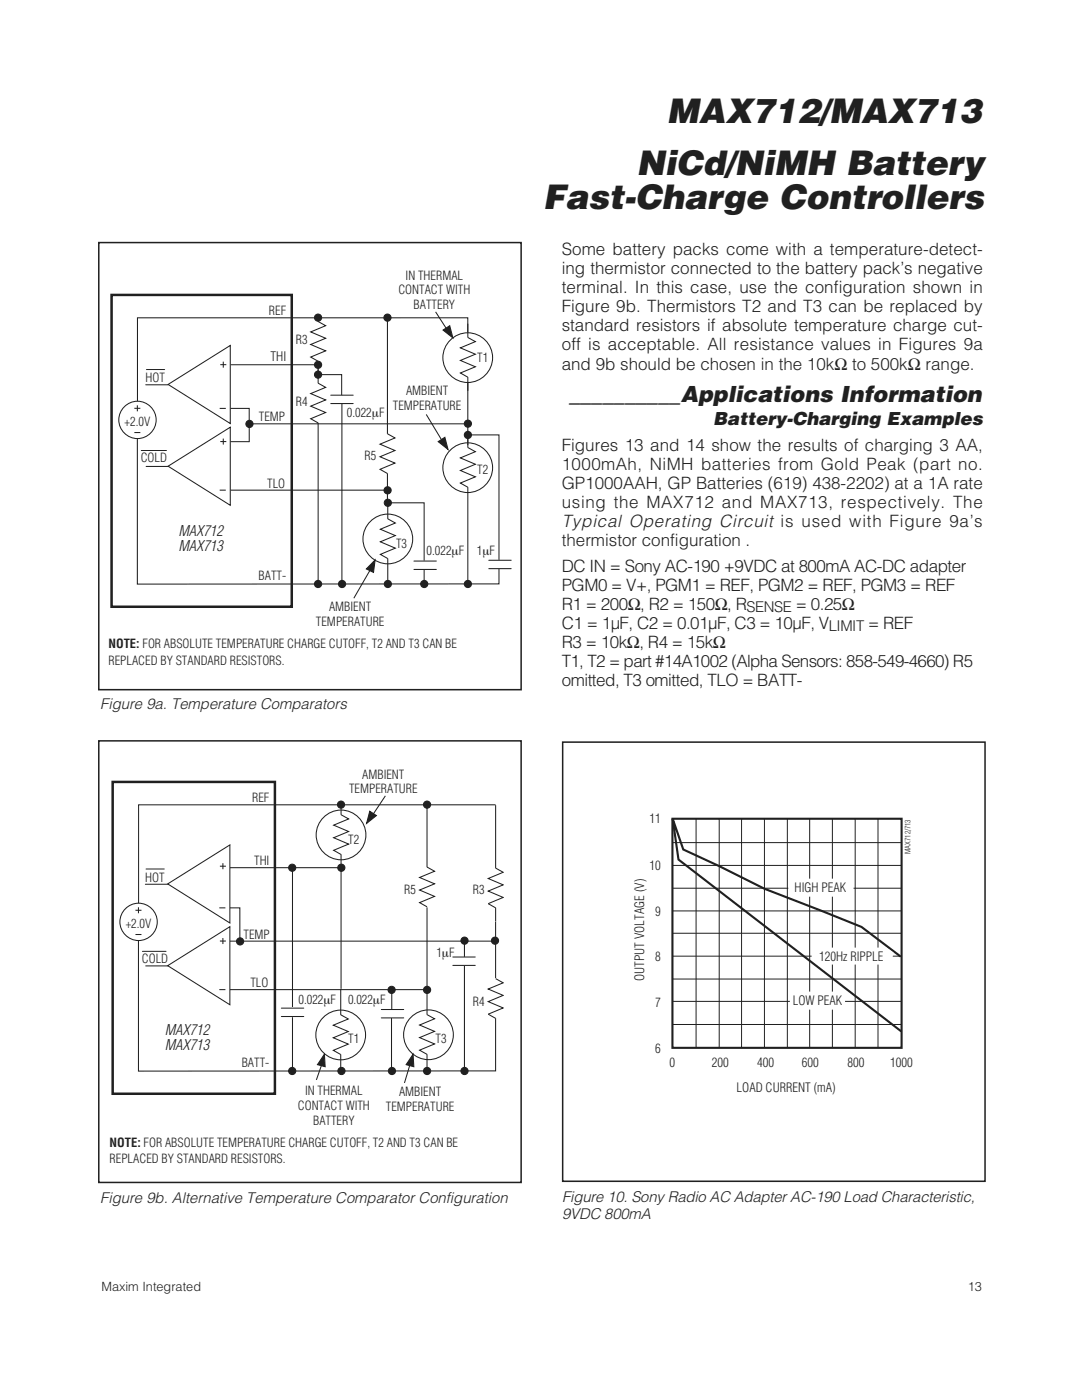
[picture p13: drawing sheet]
<svg xmlns="http://www.w3.org/2000/svg" width="216mm" height="279mm" viewBox="0 0 216 279" stroke-linecap="round" stroke-linejoin="round" font-family="sans-serif">
<defs><g id="words">
<g font-size="6.9" fill="#231f20">
<text x="133.1" y="24.6">MAX712/MAX713</text>
<text x="127" y="35">NiCd/NiMH Battery</text>
<text x="108.3" y="41.7">Fast-Charge Controllers</text>
</g>
<text font-size="4.5" fill="#231f20" x="113.6" y="80.2">__________Applications Information</text>
<text font-size="3.7" fill="#231f20" x="142.3" y="84.9">Battery-Charging Examples</text>
<text font-size="3.5" fill="#231f20" x="112.1" y="105.2">Typical Operating Circuit is used with Figure 9a’s</text>
<g font-size="3.4" fill="#231f20">
<text x="112.1" y="50.9">Some battery packs come with a temperature-detect-</text>
<text x="112.1" y="54.7">ing thermistor connected to the battery pack’s negative</text>
<text x="112.1" y="58.5">terminal. In this case, use the configuration shown in</text>
<text x="112.1" y="62.3">Figure 9b. Thermistors T2 and T3 can be replaced by</text>
<text x="112.1" y="66.1">standard resistors if absolute temperature charge cut-</text>
<text x="112.1" y="69.9">off is acceptable. All resistance values in Figures 9a</text>
<text x="112.1" y="73.7">and 9b should be chosen in the 10kΩ to 500kΩ range.</text>
<text x="112.1" y="90">Figures 13 and 14 show the results of charging 3 AA,</text>
<text x="112.1" y="93.8">1000mAh, NiMH batteries from Gold Peak (part no.</text>
<text x="112.1" y="97.6">GP1000AAH, GP Batteries (619) 438-2202) at a 1A rate</text>
<text x="112.1" y="101.4">using the MAX712 and MAX713, respectively. The</text>
<text x="112.1" y="109">thermistor configuration .</text>
<text x="112.1" y="114.1">DC IN = Sony AC-190 +9VDC at 800mA AC-DC adapter</text>
<text x="112.1" y="117.9">PGM0 = V+, PGM1 = REF, PGM2 = REF, PGM3 = REF</text>
<text x="112.1" y="121.7">R1 = 200Ω, R2 = 150Ω, R</text>
<text x="112.1" y="125.5">C1 = 1µF, C2 = 0.01µF, C3 = 10µF, V</text>
<text x="158.8" y="121.7">= 0.25Ω</text>
<text x="173.2" y="125.5">= REF</text>
<text x="112.1" y="129.4">R3 = 10kΩ, R4 = 15kΩ</text>
<text x="112.1" y="133.2">T1, T2 = part #14A1002 (Alpha Sensors: 858-549-4660) R5</text>
<text x="112.1" y="137">omitted, T3 omitted, TLO = BATT-</text>
</g>
<g font-size="3" fill="#231f20">
<text x="149" y="122.2">SENSE</text>
<text x="165.4" y="126">LIMIT</text>
<text x="20" y="141.4">Figure 9a. Temperature Comparators</text>
<text x="112.2" y="239.8">Figure 10. Sony Radio AC Adapter AC-190 Load Characteristic,</text>
<text x="20" y="240.1">Figure 9b. Alternative Temperature Comparator Configuration</text>
<text x="112.2" y="243.2">9VDC 800mA</text>
</g>
<g font-size="2.9" fill="#231f20">
<text x="35.6" y="107">MAX712</text>
<text x="35.6" y="109.9">MAX713</text>
<text x="32.9" y="206.6">MAX712</text>
<text x="32.9" y="209.5">MAX713</text>
</g>
<text font-size="2.6" fill="#231f20" x="54" y="72.1">THI</text>
<g font-size="2.5" fill="#231f20">
<text x="79.5" y="58.7">CONTACT WITH</text>
<text x="80.9" y="55.8">IN THERMAL</text>
<text x="53.7" y="62.8">REF</text>
<text x="82.5" y="61.6">BATTERY</text>
<text x="59.1" y="68.6">R3</text>
<text x="29.1" y="76.3">HOT</text>
<text x="95.2" y="72.2">T1</text>
<text x="59.1" y="81">R4</text>
<text x="69.2" y="83.2">0.022μF</text>
<text x="78.4" y="81.7">TEMPERATURE</text>
<text x="81" y="78.8">AMBIENT</text>
<text x="24.9" y="84.9">+2.0V</text>
<text x="51.7" y="84.1">TEMP</text>
<text x="28.1" y="92.3">COLD</text>
<text x="72.8" y="91.7">R5</text>
<text x="95.2" y="94.6">T2</text>
<text x="53.3" y="97.3">TLO</text>
<text x="79" y="109.5">T3</text>
<text x="85.1" y="110.8">0.022μF</text>
<text x="95.2" y="110.8">1μF</text>
<text x="51.6" y="115.8">BATT-</text>
<text x="63" y="124.9">TEMPERATURE</text>
<text x="65.7" y="122">AMBIENT</text>
<text x="21.7" y="129.3">NOTE: FOR ABSOLUTE TEMPERATURE CHARGE CUTOFF, T2 AND T3 CAN BE</text>
<text x="21.7" y="132.6">REPLACED BY STANDARD RESISTORS.</text>
<text x="72.3" y="155.4">AMBIENT</text>
<text x="50.3" y="160">REF</text>
<text x="69.6" y="158.4">TEMPERATURE</text>
<text x="129.6" y="164.3">11</text>
<text x="50.7" y="172.6">THI</text>
<text x="69.5" y="168.4">T2</text>
<text x="129.6" y="173.7">10</text>
<text x="29" y="175.9">HOT</text>
<text x="80.6" y="178.4">R5</text>
<text x="94.3" y="178.4">R3</text>
<text x="158.6" y="178.1">HIGH PEAK</text>
<text x="25.1" y="185.1">+2.0V</text>
<text x="130.7" y="182.7">9</text>
<text x="48.6" y="187.3">TEMP</text>
<text x="87.1" y="190.9">1μF</text>
<text x="130.7" y="191.8">8</text>
<text x="163.5" y="191.8">120Hz RIPPLE</text>
<text x="28.3" y="192.3">COLD</text>
<text x="50" y="197">TLO</text>
<text x="128.5" y="195.7" transform="rotate(-90 128.5 195.7)">OUTPUT VOLTAGE (V)</text>
<text x="59.6" y="200.4">0.022μF</text>
<text x="69.4" y="200.4">0.022μF</text>
<text x="94.3" y="200.8">R4</text>
<text x="130.7" y="201">7</text>
<text x="158.2" y="200.6">LOW PEAK</text>
<text x="69.5" y="208.1">T1</text>
<text x="86.9" y="208.2">T3</text>
<text x="48.2" y="213">BATT-</text>
<text x="130.7" y="210.1">6</text>
<text x="133.6" y="213">0</text>
<text x="142" y="213">200</text>
<text x="151.1" y="213">400</text>
<text x="160" y="213">600</text>
<text x="169.1" y="213">800</text>
<text x="177.6" y="213">1000</text>
<text x="59.4" y="221.5">CONTACT WITH</text>
<text x="60.9" y="218.6">IN THERMAL</text>
<text x="77" y="221.7">TEMPERATURE</text>
<text x="79.6" y="218.8">AMBIENT</text>
<text x="147" y="218">LOAD CURRENT (mA)</text>
<text x="62.5" y="224.4">BATTERY</text>
<text x="21.9" y="228.8">NOTE: FOR ABSOLUTE TEMPERATURE CHARGE CUTOFF, T2 AND T3 CAN BE</text>
<text x="21.9" y="232.1">REPLACED BY STANDARD RESISTORS.</text>
<text x="20.2" y="257.6">Maxim Integrated</text>
<text x="193.1" y="257.6">13</text>
</g>
<text font-size="1.5" fill="#231f20" x="181.7" y="170.4" transform="rotate(-90 181.7 170.4)">MAX712/713</text>
</g></defs>
<path d="M46 72.8h17.3M46 81.5h3.7v6.7" fill="none" stroke="#231f20" stroke-width=".21"/>
<path d="M33.5 76.7l12.4-7.8v15.6z" fill="#fff"/>
<path d="M33.5 76.7l12.4-7.8v15.6zM44 72.8h1.2M44.6 72.2v1.2M26.8 81.5h1.2M26.8 86.3h1.2M27.4 80.9v1.2M43.8 81.5h1.3M46 88.1h3.7M46 97.8h31" fill="none" stroke="#231f20" stroke-width=".21"/>
<path d="M33.5 93l12.4-7.7v15.5z" fill="#fff"/>
<path d="M33.5 93l12.4-7.7v15.5zM43.8 97.8h1.3M44 88.1h1.2M44.6 87.5v1.2M74.6 112.6l-4 6.8" fill="none" stroke="#231f20" stroke-width=".21"/>
<path d="M74.9 111.7l-.4 2.5-1.4-.7z" fill="#231f20"/>
<path d="M86.9 62.2l2.9 4.6M74.9 111.7l-.4 2.5-1.4-.7z" fill="none" stroke="#231f20" stroke-width=".21"/>
<path d="M88.4 65.9l1.3-.9 .7 2.4z" fill="#231f20"/>
<path d="M88.4 65.9l1.3-.9 .7 2.4zM85.1 82.7l3.8 6.3" fill="none" stroke="#231f20" stroke-width=".21"/>
<path d="M87.4 88.1l1.4-.8 .6 2.4z" fill="#231f20"/>
<g fill="none" stroke="#231f20" stroke-width=".21">
<path d="M29.1 76.8h4.4M63.5 64.2l1.5 .8-3 1.2 3 1.3-3 1.3 3 1.2-3 1.3 1.5 .8v4.4l1.5 .8-3 1.3 3 1.2-3 1.3 3 1.2-3 1.3 1.5 .8v31.9M63.5 63.5v.7M66 78.9h4.5M77.3 63.6v23M93.3 66.3v-2.9h-65.9v16.7M93.3 64.6v2.7l1.6 .9-3 1.2 3 1.3-3 1.2 3 1.3-3 1.2 1.4 .9v14M27.4 87.5v29.1l72.2-.1v-3M66 80.5h4.5M68.2 80.5v36M77.3 86.6l1.5 .8-3 1.2 3 1.3-3 1.3 3 1.2-3 1.3 1.5 .8v5.9M87.4 88.1l1.4-.8 .6 2.4z"/>
<path d="M93.3 89.3l1.6 .8-3 1.3 3 1.3-3 1.2 3 1.3-3 1.2 1.4 .8v19.3M77.4 100.2v3.3l1.5 .9-3 1.2 3 1.3-3 1.2 3 1.3-3 1.2 1.5 .9M77.4 111.5v4.8M82.6 112h4.5M82.6 113.6h4.5M97.5 111.8h4.5M97.5 113.5h4.5"/>
<circle cx="93.3" cy="71.4" r="5"/>
<circle cx="27.4" cy="83.8" r="3.7"/>
<circle cx="93.3" cy="93.3" r="5"/>
<circle cx="77.4" cy="107.6" r="5"/>
</g>
<path d="M29.2 73.7h3.7" fill="none" stroke="#231f20" stroke-width=".2"/>
<circle cx="49.8" cy="84.6" r=".72" fill="#231f20"/>
<circle cx="49.8" cy="84.6" r=".72" fill="none" stroke="#231f20" stroke-width=".21"/>
<circle cx="63.5" cy="63.4" r=".72" fill="#231f20"/>
<circle cx="63.5" cy="63.4" r=".72" fill="none" stroke="#231f20" stroke-width=".21"/>
<circle cx="77.3" cy="63.4" r=".72" fill="#231f20"/>
<circle cx="77.3" cy="63.4" r=".72" fill="none" stroke="#231f20" stroke-width=".21"/>
<circle cx="63.5" cy="72.8" r=".72" fill="#231f20"/>
<circle cx="63.5" cy="72.8" r=".72" fill="none" stroke="#231f20" stroke-width=".21"/>
<circle cx="63.5" cy="74.8" r=".72" fill="#231f20"/>
<circle cx="63.5" cy="74.8" r=".72" fill="none" stroke="#231f20" stroke-width=".21"/>
<circle cx="63.5" cy="116.5" r=".72" fill="#231f20"/>
<circle cx="63.5" cy="116.5" r=".72" fill="none" stroke="#231f20" stroke-width=".21"/>
<circle cx="68.3" cy="116.5" r=".72" fill="#231f20"/>
<circle cx="68.3" cy="116.5" r=".72" fill="none" stroke="#231f20" stroke-width=".21"/>
<circle cx="77.4" cy="116.5" r=".72" fill="#231f20"/>
<circle cx="77.4" cy="116.5" r=".72" fill="none" stroke="#231f20" stroke-width=".21"/>
<circle cx="84.7" cy="116.5" r=".72" fill="#231f20"/>
<circle cx="84.7" cy="116.5" r=".72" fill="none" stroke="#231f20" stroke-width=".21"/>
<circle cx="93.4" cy="116.5" r=".72" fill="#231f20"/>
<circle cx="93.4" cy="116.5" r=".72" fill="none" stroke="#231f20" stroke-width=".21"/>
<circle cx="93.4" cy="84.6" r=".72" fill="#231f20"/>
<circle cx="93.4" cy="84.6" r=".72" fill="none" stroke="#231f20" stroke-width=".21"/>
<circle cx="93.4" cy="86.8" r=".72" fill="#231f20"/>
<circle cx="93.4" cy="86.8" r=".72" fill="none" stroke="#231f20" stroke-width=".21"/>
<circle cx="77.4" cy="100.3" r=".72" fill="#231f20"/>
<circle cx="77.4" cy="100.3" r=".72" fill="none" stroke="#231f20" stroke-width=".21"/>
<circle cx="77.3" cy="97.9" r=".72" fill="#231f20"/>
<g fill="none" stroke="#231f20" stroke-width=".21">
<path d="M63.5 74.8h4.7v4M29.2 93.1h4.4M50.1 84.6h43.4M93.5 86.8h6.1v24.9M77.4 100.3h7.2v11.6M84.6 113.7v3"/>
<circle cx="77.3" cy="97.9" r=".72"/>
</g>
<path d="M22.3 58.9h35.9v62.2h-35.9z" fill="none" stroke="#231f20" stroke-width=".5"/>
<path d="M28.2 89.9h5" fill="none" stroke="#231f20" stroke-width=".2"/>
<path d="M19.7 48.4h84.3v89.2h-84.3z" fill="none" stroke="#231f20" stroke-width=".3"/>
<g fill="#fff">
<path d="M19.6 138.9h84.5v4.7h-84.5z"/>
<path d="M19.7 147.9h84.3v88.1h-84.3z"/>
</g>
<path d="M45.9 173.2h22.1M45.9 181.2h2v6.7" fill="none" stroke="#231f20" stroke-width=".21"/>
<path d="M33.5 176.4l12.4-7.8v15.6z" fill="#fff"/>
<path d="M33.5 176.4l12.4-7.8v15.6zM43.9 172.9h1.2M44.5 172.3v1.2M27 181.7h1.2M27 186.5h1.2M27.6 181.1v1.2M43.8 181.2h1.2M45.9 187.8h52.9M45.9 197.5h39.2" fill="none" stroke="#231f20" stroke-width=".21"/>
<path d="M33.5 192.7l12.4-7.8v15.6z" fill="#fff"/>
<path d="M76.9 158.8l-3.2 4.9M33.5 192.7l12.4-7.8v15.6zM43.8 197.5h1.2M43.9 187.8h1.2M44.5 187.2v1.2" fill="none" stroke="#231f20" stroke-width=".21"/>
<path d="M73.8 161.9l1.3 .9-2 1.5z" fill="#231f20"/>
<g fill="none" stroke="#231f20" stroke-width=".21">
<path d="M68.1 159.9v2.7l1.5 .8-3 1.3 3 1.2-3 1.3 3 1.3-3 1.2 1.5 .8M29 176.5h4.5M58.4 173v28M68.1 170.5v26.8M73.8 161.9l1.3 .9-2 1.5zM85.2 160.5v12.5l1.5 .9-3 1.2 3 1.3-3 1.2 3 1.3-3 1.2 1.5 .9M98.9 160.6h-71.2v19.7M98.9 160.7v12.5l1.5 .9-3 1.2 3 1.3-3 1.2 3 1.3-3 1.2 1.5 .9v2.7M27.6 187.7v26.1l71.3-.1v-10.5M68 197.4v5.1l1.5 .9-3 1.2 3 1.3-3 1.2 3 1.3-3 1.2 1.5 .9M78.2 197.5v3.9M85.2 181.1v21.4"/>
<path d="M90.4 191h4.4M90.4 192.7h4.4M92.7 187.9v3.1M92.7 192.7v20.8M98.9 195.3l1.5 .8-3 1.3 3 1.3-3 1.2 3 1.3-3 1.2 1.5 .8M56.1 201.2h4.5M56.1 202.9h4.5M58.4 203v10.7M68 210.4v3.1M76.1 201.5h4.5M76.1 203.1h4.5M85.2 202.5l1.5 .8-3 1.3 3 1.2-3 1.3 3 1.2-3 1.3 1.5 .8v3.2"/>
<circle cx="68.1" cy="166.6" r="5"/>
<circle cx="27.7" cy="184" r="3.7"/>
<circle cx="68" cy="206.5" r="5"/>
<circle cx="85.5" cy="206.5" r="5"/>
</g>
<path d="M29.1 173.4h3.7" fill="none" stroke="#231f20" stroke-width=".2"/>
<circle cx="47.9" cy="187.9" r=".72" fill="#231f20"/>
<circle cx="47.9" cy="187.9" r=".72" fill="none" stroke="#231f20" stroke-width=".21"/>
<circle cx="68" cy="160.6" r=".72" fill="#231f20"/>
<circle cx="68" cy="160.6" r=".72" fill="none" stroke="#231f20" stroke-width=".21"/>
<circle cx="85.2" cy="160.6" r=".72" fill="#231f20"/>
<circle cx="85.2" cy="160.6" r=".72" fill="none" stroke="#231f20" stroke-width=".21"/>
<circle cx="58.3" cy="173.2" r=".72" fill="#231f20"/>
<circle cx="58.3" cy="173.2" r=".72" fill="none" stroke="#231f20" stroke-width=".21"/>
<circle cx="68.1" cy="173.2" r=".72" fill="#231f20"/>
<circle cx="68.1" cy="173.2" r=".72" fill="none" stroke="#231f20" stroke-width=".21"/>
<circle cx="58.3" cy="213.7" r=".72" fill="#231f20"/>
<circle cx="58.3" cy="213.7" r=".72" fill="none" stroke="#231f20" stroke-width=".21"/>
<circle cx="68.1" cy="213.7" r=".72" fill="#231f20"/>
<circle cx="68.1" cy="213.7" r=".72" fill="none" stroke="#231f20" stroke-width=".21"/>
<circle cx="78.2" cy="213.7" r=".72" fill="#231f20"/>
<circle cx="78.2" cy="213.7" r=".72" fill="none" stroke="#231f20" stroke-width=".21"/>
<circle cx="92.7" cy="213.7" r=".72" fill="#231f20"/>
<circle cx="92.7" cy="213.7" r=".72" fill="none" stroke="#231f20" stroke-width=".21"/>
<circle cx="85.2" cy="213.7" r=".72" fill="#231f20"/>
<circle cx="85.2" cy="213.7" r=".72" fill="none" stroke="#231f20" stroke-width=".21"/>
<circle cx="98.8" cy="187.7" r=".72" fill="#231f20"/>
<circle cx="98.8" cy="187.7" r=".72" fill="none" stroke="#231f20" stroke-width=".21"/>
<circle cx="78.1" cy="197.5" r=".72" fill="#231f20"/>
<circle cx="78.1" cy="197.5" r=".72" fill="none" stroke="#231f20" stroke-width=".21"/>
<circle cx="85.2" cy="197.6" r=".72" fill="#231f20"/>
<circle cx="85.2" cy="197.6" r=".72" fill="none" stroke="#231f20" stroke-width=".21"/>
<circle cx="92.7" cy="187.7" r=".72" fill="#231f20"/>
<g fill="none" stroke="#231f20" stroke-width=".21">
<path d="M98.9 184v11.2M64.2 212.5l-1.1 3M78.1 203.2v10.7"/>
<circle cx="92.7" cy="187.7" r=".72"/>
</g>
<path d="M22.5 156.1h32.4v62.2h-32.4z" fill="none" stroke="#231f20" stroke-width=".5"/>
<path d="M64.7 210.4l.2 2.5-1.6-.4z" fill="#231f20"/>
<path d="M64.7 210.4l.2 2.5-1.6-.4zM81.9 212.2l-1.2 3.9" fill="none" stroke="#231f20" stroke-width=".21"/>
<path d="M82.4 210.4l.2 2.5-1.6-.4z" fill="#231f20"/>
<path d="M29.1 192.8h4.4M82.4 210.4l.2 2.5-1.6-.4z" fill="none" stroke="#231f20" stroke-width=".21"/>
<path d="M28.4 189.9h4.7" fill="none" stroke="#231f20" stroke-width=".2"/>
<path d="M19.7 147.9h84.3v88.1h-84.3z" fill="none" stroke="#231f20" stroke-width=".3"/>
<g fill="#fff">
<path d="M19.6 237.5h84.5v7h-84.5z"/>
<path d="M112.3 148.1h84.3v87.7h-84.3z"/>
</g>
<path d="M134.2 163.4h45.7v45.7h-45.7zM179.7 190.9l-7.8-5.9-19.4-7.6-9.1-4.6-7.1-3.3-2.1-6.1 1.2 8.1 44.4 34.3" fill="none" stroke="#231f20" stroke-width=".42"/>
<g fill="none" stroke="#231f20" stroke-width=".2">
<path d="M134.2 177.3h45.7M134.2 168.2h45.7M134.2 172.7h45.7M138.9 163.4v45.7M143.5 163.4v45.7M148 163.4v45.7M152.5 163.4v45.7M157.1 163.4v45.7M161.6 163.4v45.7M166.1 163.4v45.7M170.6 163.4v45.7M175.2 163.4v45.7"/>
<path d="M134.2 199.8h45.7M134.2 195.4h45.7M134.2 190.8h45.7M134.2 186.3h45.7M134.2 181.8h45.7M134.2 204.5h45.7"/>
</g>
<path d="M162.2 189.3h14.6l1.2 .9-.3 2.1h-14.3l-1.2-1z" fill="#fff"/>
<path d="M162.2 189.3h14.6l1.2 .9-.3 2.1h-14.3l-1.2-1z" fill="none" stroke="#fff" stroke-width=".42"/>
<path d="M157.8 198.1h10.6v3.2h-10.6z" fill="#fff"/>
<path d="M157.8 198.1h10.6v3.2h-10.6z" fill="none" stroke="#fff" stroke-width=".42"/>
<path d="M157.5 175.6h12.6v3.1h-12.6z" fill="#fff"/>
<path d="M157.5 175.6h12.6v3.1h-12.6z" fill="none" stroke="#fff" stroke-width=".42"/>
<path d="M112.3 148.1h84.3v87.7h-84.3z" fill="none" stroke="#231f20" stroke-width=".3"/>
<path d="M111.8 237.2h84.5v7h-84.5z" fill="#fff"/>
<use href="#words"/>
</svg>
